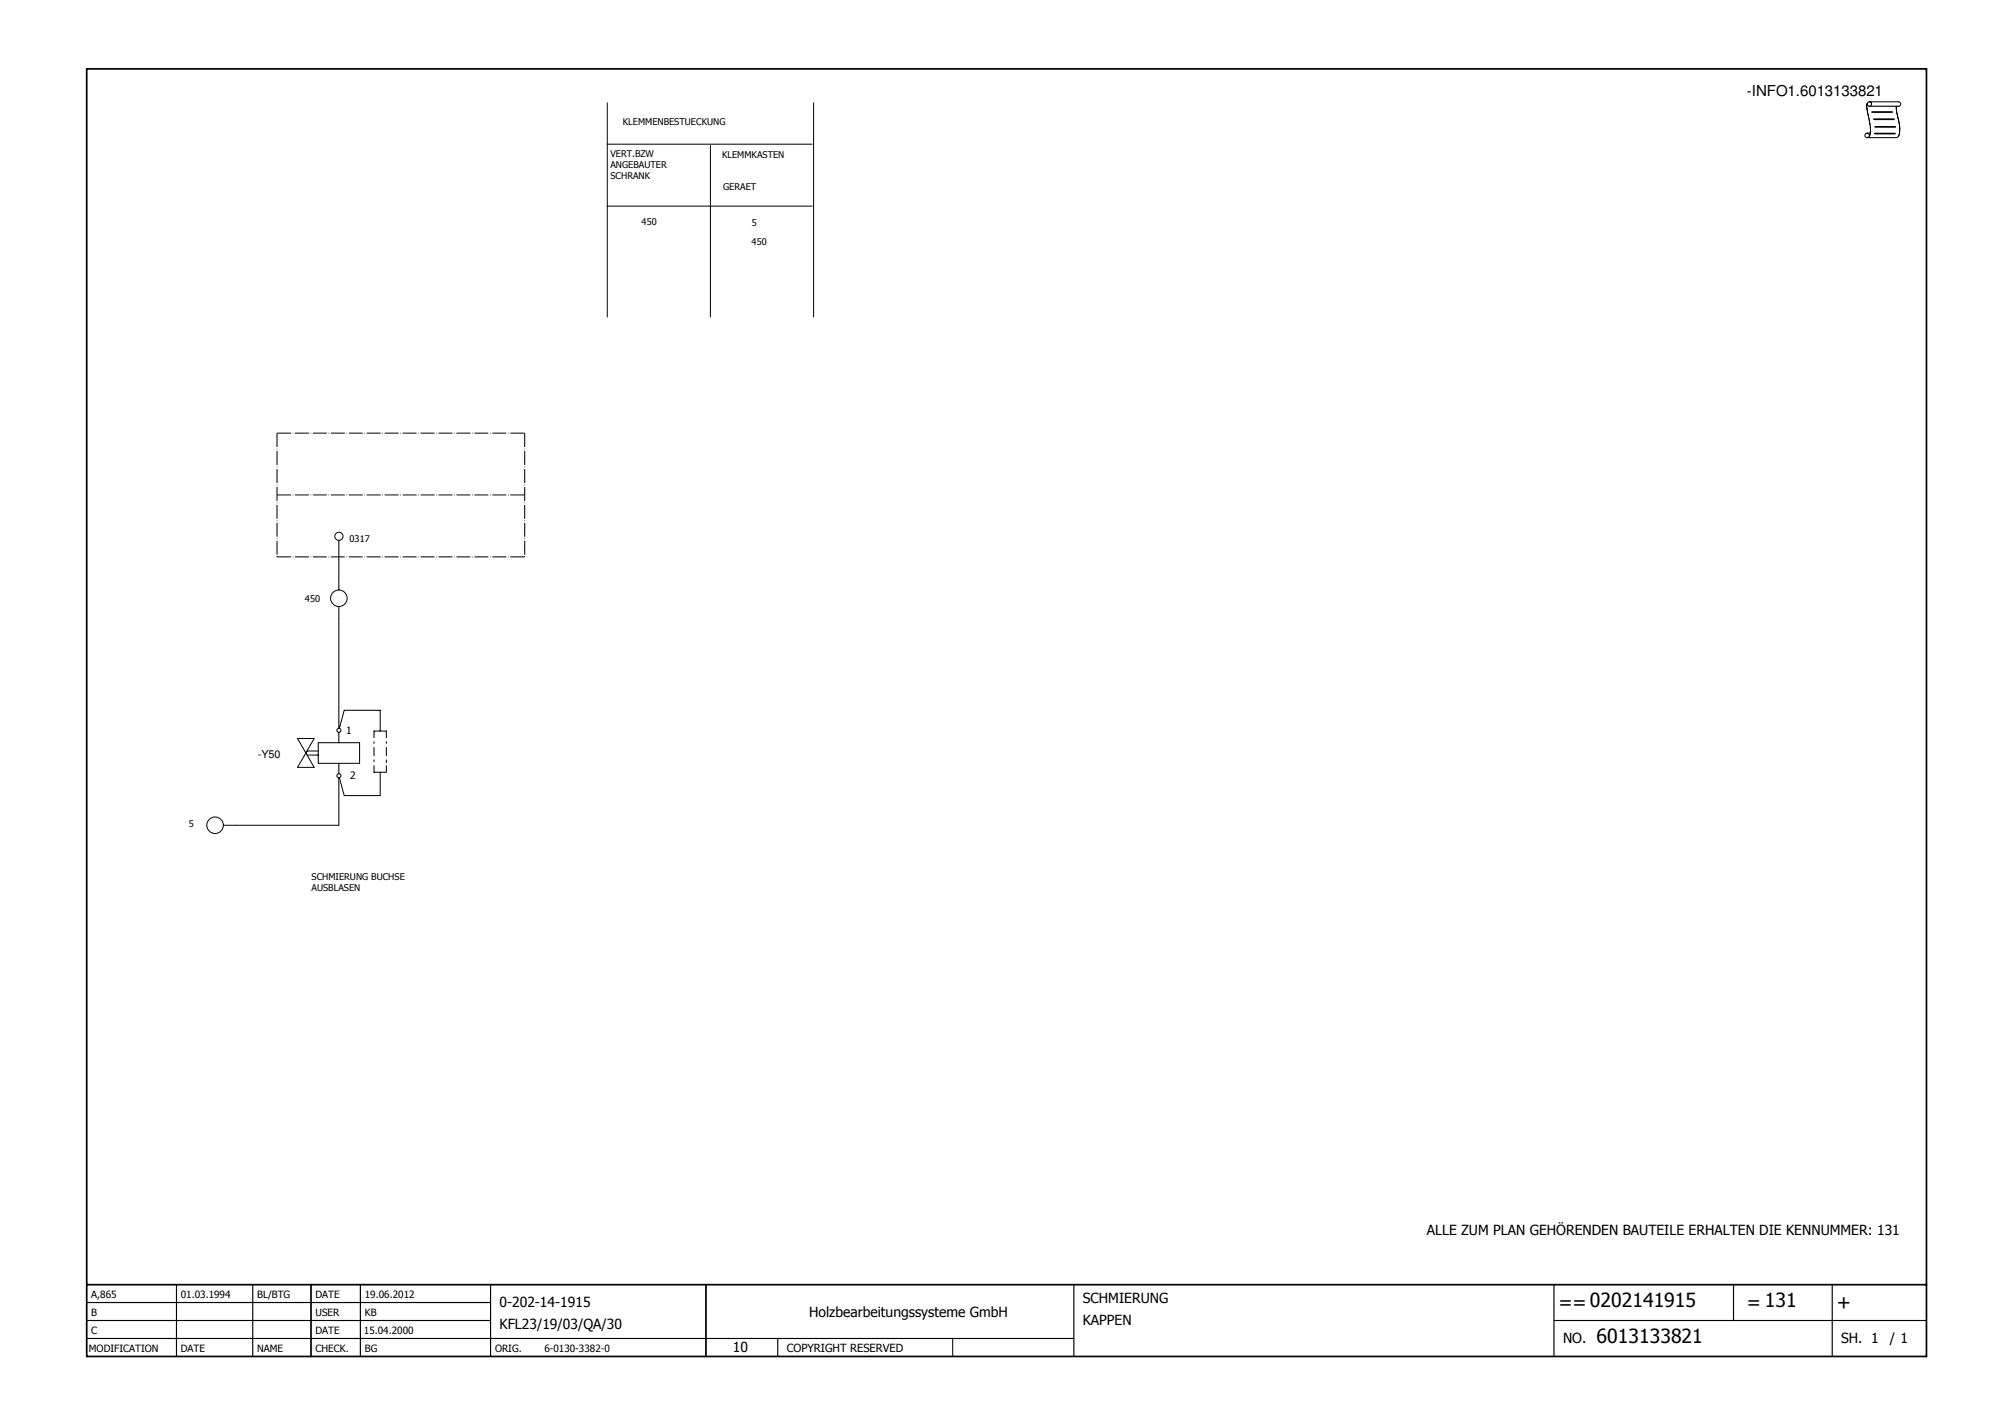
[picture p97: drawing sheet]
<svg xmlns="http://www.w3.org/2000/svg" width="297mm" height="211mm" viewBox="0 0 297 211" stroke-linecap="round" stroke-linejoin="round" font-family="sans-serif">
<defs><g id="words">
<g font-size="2.9">
<text x="230" y="193.2">==0202141915</text>
<text x="257.8" y="193.2">= 131</text>
<text x="271" y="193.2">+</text>
<text x="235.6" y="198.2">6013133821</text>
</g>
<text font-size="2.2" x="257.8" y="14.2">-INFO1.6013133821</text>
<g font-size="2.1">
<text x="210.5" y="182.3">ALLE ZUM PLAN GEHÖRENDEN BAUTEILE ERHALTEN DIE KENNUMMER: 131</text>
<text x="73.7" y="192.9">0-202-14-1915</text>
<text x="73.7" y="196.2">KFL23/19/03/QA/30</text>
<text x="119.4" y="194.4">Holzbearbeitungssysteme GmbH</text>
<text x="159.8" y="192.2">SCHMIERUNG</text>
<text x="159.8" y="195.5">KAPPEN</text>
<text x="108.1" y="199.5">10</text>
<text x="230.6" y="198.2">NO.</text>
<text x="271.7" y="198.2">SH. 1</text>
<text x="278.8" y="198.2">/ 1</text>
</g>
<text font-size="1.7" x="116.1" y="199.5">COPYRIGHT RESERVED</text>
<text font-size="1.6" x="38.1" y="111.9">-Y50</text>
<g font-size="1.5">
<text x="51.1" y="108.4">1</text>
<text x="51.6" y="115">2</text>
<text x="13.5" y="191.6">A,865</text>
<text x="26.7" y="191.6">01.03.1994</text>
<text x="38" y="191.6">BL/BTG</text>
<text x="46.6" y="191.6">DATE</text>
<text x="53.8" y="191.6">19.06.2012</text>
<text x="13.5" y="194.2">B</text>
<text x="13.5" y="196.9">C</text>
<text x="46.6" y="194.2">USER</text>
<text x="46.6" y="196.9">DATE</text>
<text x="53.7" y="196.9">15.04.2000</text>
<text x="53.8" y="194.2">KB</text>
<text x="13.1" y="199.5">MODIFICATION</text>
<text x="26.7" y="199.5">DATE</text>
<text x="38" y="199.5">NAME</text>
<text x="46.6" y="199.5">CHECK.</text>
<text x="53.8" y="199.5">BG</text>
<text x="73" y="199.5">ORIG.</text>
<text x="80.3" y="199.5">6-0130-3382-0</text>
</g>
<g font-size="1.4">
<text x="90.1" y="23.1">VERT.BZW</text>
<text x="91.9" y="18.5">KLEMMENBESTUECKUNG</text>
<text x="106.6" y="23.3">KLEMMKASTEN</text>
<text x="90.1" y="24.8">ANGEBAUTER</text>
<text x="90.1" y="26.4">SCHRANK</text>
<text x="106.7" y="28">GERAET</text>
<text x="94.7" y="33.2">450</text>
<text x="110.9" y="33.4">5</text>
<text x="110.9" y="36.2">450</text>
<text x="51.6" y="79.9">0317</text>
<text x="45" y="88.9">450</text>
<text x="27.8" y="122">5</text>
<text x="46" y="129.8">SCHMIERUNG BUCHSE</text>
<text x="46" y="131.5">AUSBLASEN</text>
</g>
</g></defs>
<path d="M203 10l-190.4 190.4M12.7 112.2l125.9 88.2" fill="none" stroke="#fff" stroke-width=".15"/>
<path d="M12.8 10.2h271.5v190h-271.5zM12.8 189.6h271.5M45.9 189.6v10.6M104.2 189.6v10.6" fill="none" stroke="#010101" stroke-width=".25"/>
<g fill="none" stroke="#010101" stroke-width=".17">
<path d="M12.8 194.9h59.6M12.8 192.2h59.6M12.8 197.5h145.7M26 189.6v10.6M37.3 189.6v10.6M53.2 189.6v10.6M72.4 189.6v10.6M114.8 197.5v2.7M158.5 189.6v10.6M229.3 194.9h55M229.3 189.6v10.6M255.8 189.6v5.3"/>
<path d="M270.4 189.6v10.6"/>
</g>
<path d="M34.8 121.8h15.2M140.6 197.5v2.7" fill="none" stroke="#010101" stroke-width=".15"/>
<path d="M40.9 63.9h36.5" fill="none" stroke="#010101" stroke-width=".15" stroke-dasharray="2.1 .3 .1 .3" stroke-linecap="butt"/>
<path d="M77.3 63.9h.2l-.2 .1z" fill="#010101"/>
<path d="M40.9 63.9v18.3" fill="none" stroke="#010101" stroke-width=".15" stroke-dasharray="2.1 .3 .1 .3" stroke-linecap="butt"/>
<path d="M40.8 82.1h.1v.1z" fill="#010101"/>
<path d="M40.9 73.1h36.5" fill="none" stroke="#010101" stroke-width=".15" stroke-dasharray="2.1 .3 .1 .3" stroke-linecap="butt"/>
<path d="M77.3 73l.2 .1h-.2z" fill="#010101"/>
<path d="M40.9 82.2h36.5" fill="none" stroke="#010101" stroke-width=".15" stroke-dasharray="2.1 .3 .1 .3" stroke-linecap="butt"/>
<path d="M77.3 82.2h.2h-.2z" fill="#010101"/>
<path d="M50 82.2v3.1M50 91.3v15.3M50 115.7v6.1" fill="none" stroke="#010101" stroke-width=".15"/>
<path d="M77.4 63.9v18.3" fill="none" stroke="#010101" stroke-width=".15" stroke-dasharray="2.1 .3 .1 .3" stroke-linecap="butt"/>
<path d="M77.4 82.1h.1l-.1 .1z" fill="#010101"/>
<g fill="none" stroke="#010101" stroke-width=".15">
<path d="M89.6 15.2v31.6M120.1 15.2v31.6M275.5 15.3a5.8 5.8 0 0 0 .3 2.2l.1 .6a3.5 3.5 0 0 1-.1 2M275.5 19.7h.5M275.8 15h4.3a.33 .33 0 0 1 .4 .4 .33 .33 0 0 1-.4 .3M279.8 15.7l.2 1.2a5.3 5.3 0 0 1 .1 3.2l-.3 .2h-4.3M89.7 21.3h30.1M89.7 30.4h30.1M104.8 21.5v25.3M50 79.8v2.4M50 85.3v1.8M50 89.5v1.8"/>
<path d="M43.9 109h2.5l-1.3 2.1zM45.1 111.1l1.3 2.2h-2.5zM45.3 111.4h1.7M45.3 110.8h1.7M47 109.6h6.1v3.1h-6.1zM50 106.6v.9M50 108.1v1.5M50 112.7v1.5M50 114.8v.9M50.1 107.5l.7-2.7h5.3v3.1M55.2 108.9v-1h1.8v1M55.2 113v1h1.8v-1"/>
<path d="M55.2 109.5v.2M55.2 110.3v1.2M55.2 112.2v.2M56.1 114v3.4h-5.3l-.7-2.6M57 109.5v.2M57 110.3v1.2M57 112.2v.4M33 121.8h1.8"/>
<circle cx="275.5" cy="20" r=".33"/>
<circle cx="275.8" cy="15.4" r=".33"/>
<circle cx="50" cy="79.2" r=".61"/>
<circle cx="50" cy="88.3" r="1.22"/>
<circle cx="50" cy="107.8" r=".3"/>
<circle cx="50" cy="114.5" r=".3"/>
<circle cx="31.7" cy="121.8" r="1.22"/>
</g>
<path d="M275.9 15.7h4.3" fill="none" stroke="#010101" stroke-width=".17"/>
<path d="M276.2 16.5h3M276.5 17.6h3M276.6 19.7h3M276.7 18.7h3" fill="none" stroke="#010101" stroke-width=".25"/>
<use href="#words"/>
</svg>
